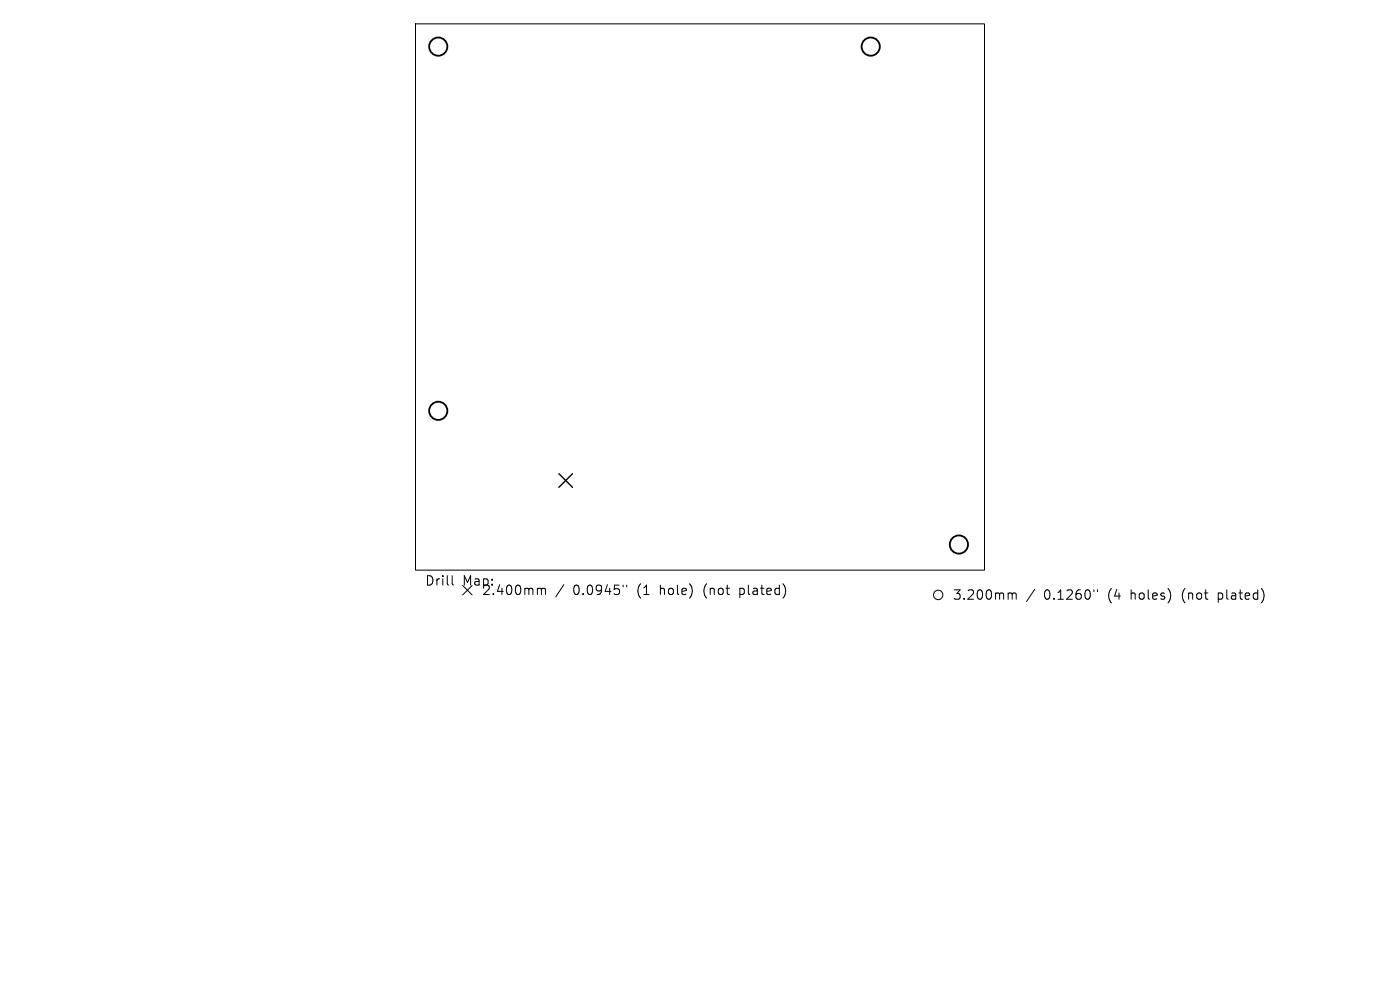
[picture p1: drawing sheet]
<svg xmlns="http://www.w3.org/2000/svg" width="297mm" height="210mm" viewBox="0 0 297 210" stroke-linecap="round" stroke-linejoin="round" font-family="sans-serif">
<defs><g id="words">
<g font-size="2.8">
<text x="90.1" y="124.5">Drill</text>
<text x="98.1" y="124.5">Map:</text>
<text x="102.2" y="126.5">2.400mm</text>
<text x="121.6" y="126.5">0.0945&quot;</text>
<text x="135.3" y="126.5">(1</text>
<text x="140.3" y="126.5">hole)</text>
<text x="149.7" y="126.5">(not</text>
<text x="157.5" y="126.5">plated)</text>
<text x="202" y="127.5">3.200mm</text>
<text x="221.5" y="127.5">0.1260&quot;</text>
<text x="235.2" y="127.5">(4</text>
<text x="240.2" y="127.5">holes)</text>
<text x="251.2" y="127.5">(not</text>
<text x="259" y="127.5">plated)</text>
</g>
</g></defs>
<g fill="none" stroke="#000" stroke-width=".21">
<path d="M88.1 5.1h120.8v115.8h-120.8zM95.9 122.1v1.7l.3 .3M98.2 124.2l2 2M100.2 124.2l-2 2M114.3 124.8h.3l.3 .3M114.9 125.1l.2-.3 .5 .1 .1 1.2M114.9 125.1v1M119.6 124l-1.7 2.6M132.2 124.1v.4M133 124.1v.4M214.2 125.8l.4 .1 .1 .2M214.7 126.1l.3-.3 .5 .1 .1 1.2"/>
<path d="M214.7 126.1v1M219.5 125l-1.7 2.6M232.1 125.1v.4M232.8 125.1v.4"/>
<circle cx="199" cy="126.2" r="1"/>
</g>
<path d="M118.6 100.5l2.9 2.9M121.5 100.5l-2.9 2.9" fill="none" stroke="#000" stroke-width=".29"/>
<g fill="none" stroke="#000" stroke-width=".39">
<circle cx="93" cy="9.9" r="1.93"/>
<circle cx="184.7" cy="9.9" r="1.93"/>
<circle cx="93" cy="87.1" r="1.93"/>
<circle cx="203.4" cy="115.5" r="1.93"/>
</g>
<use href="#words"/>
</svg>
